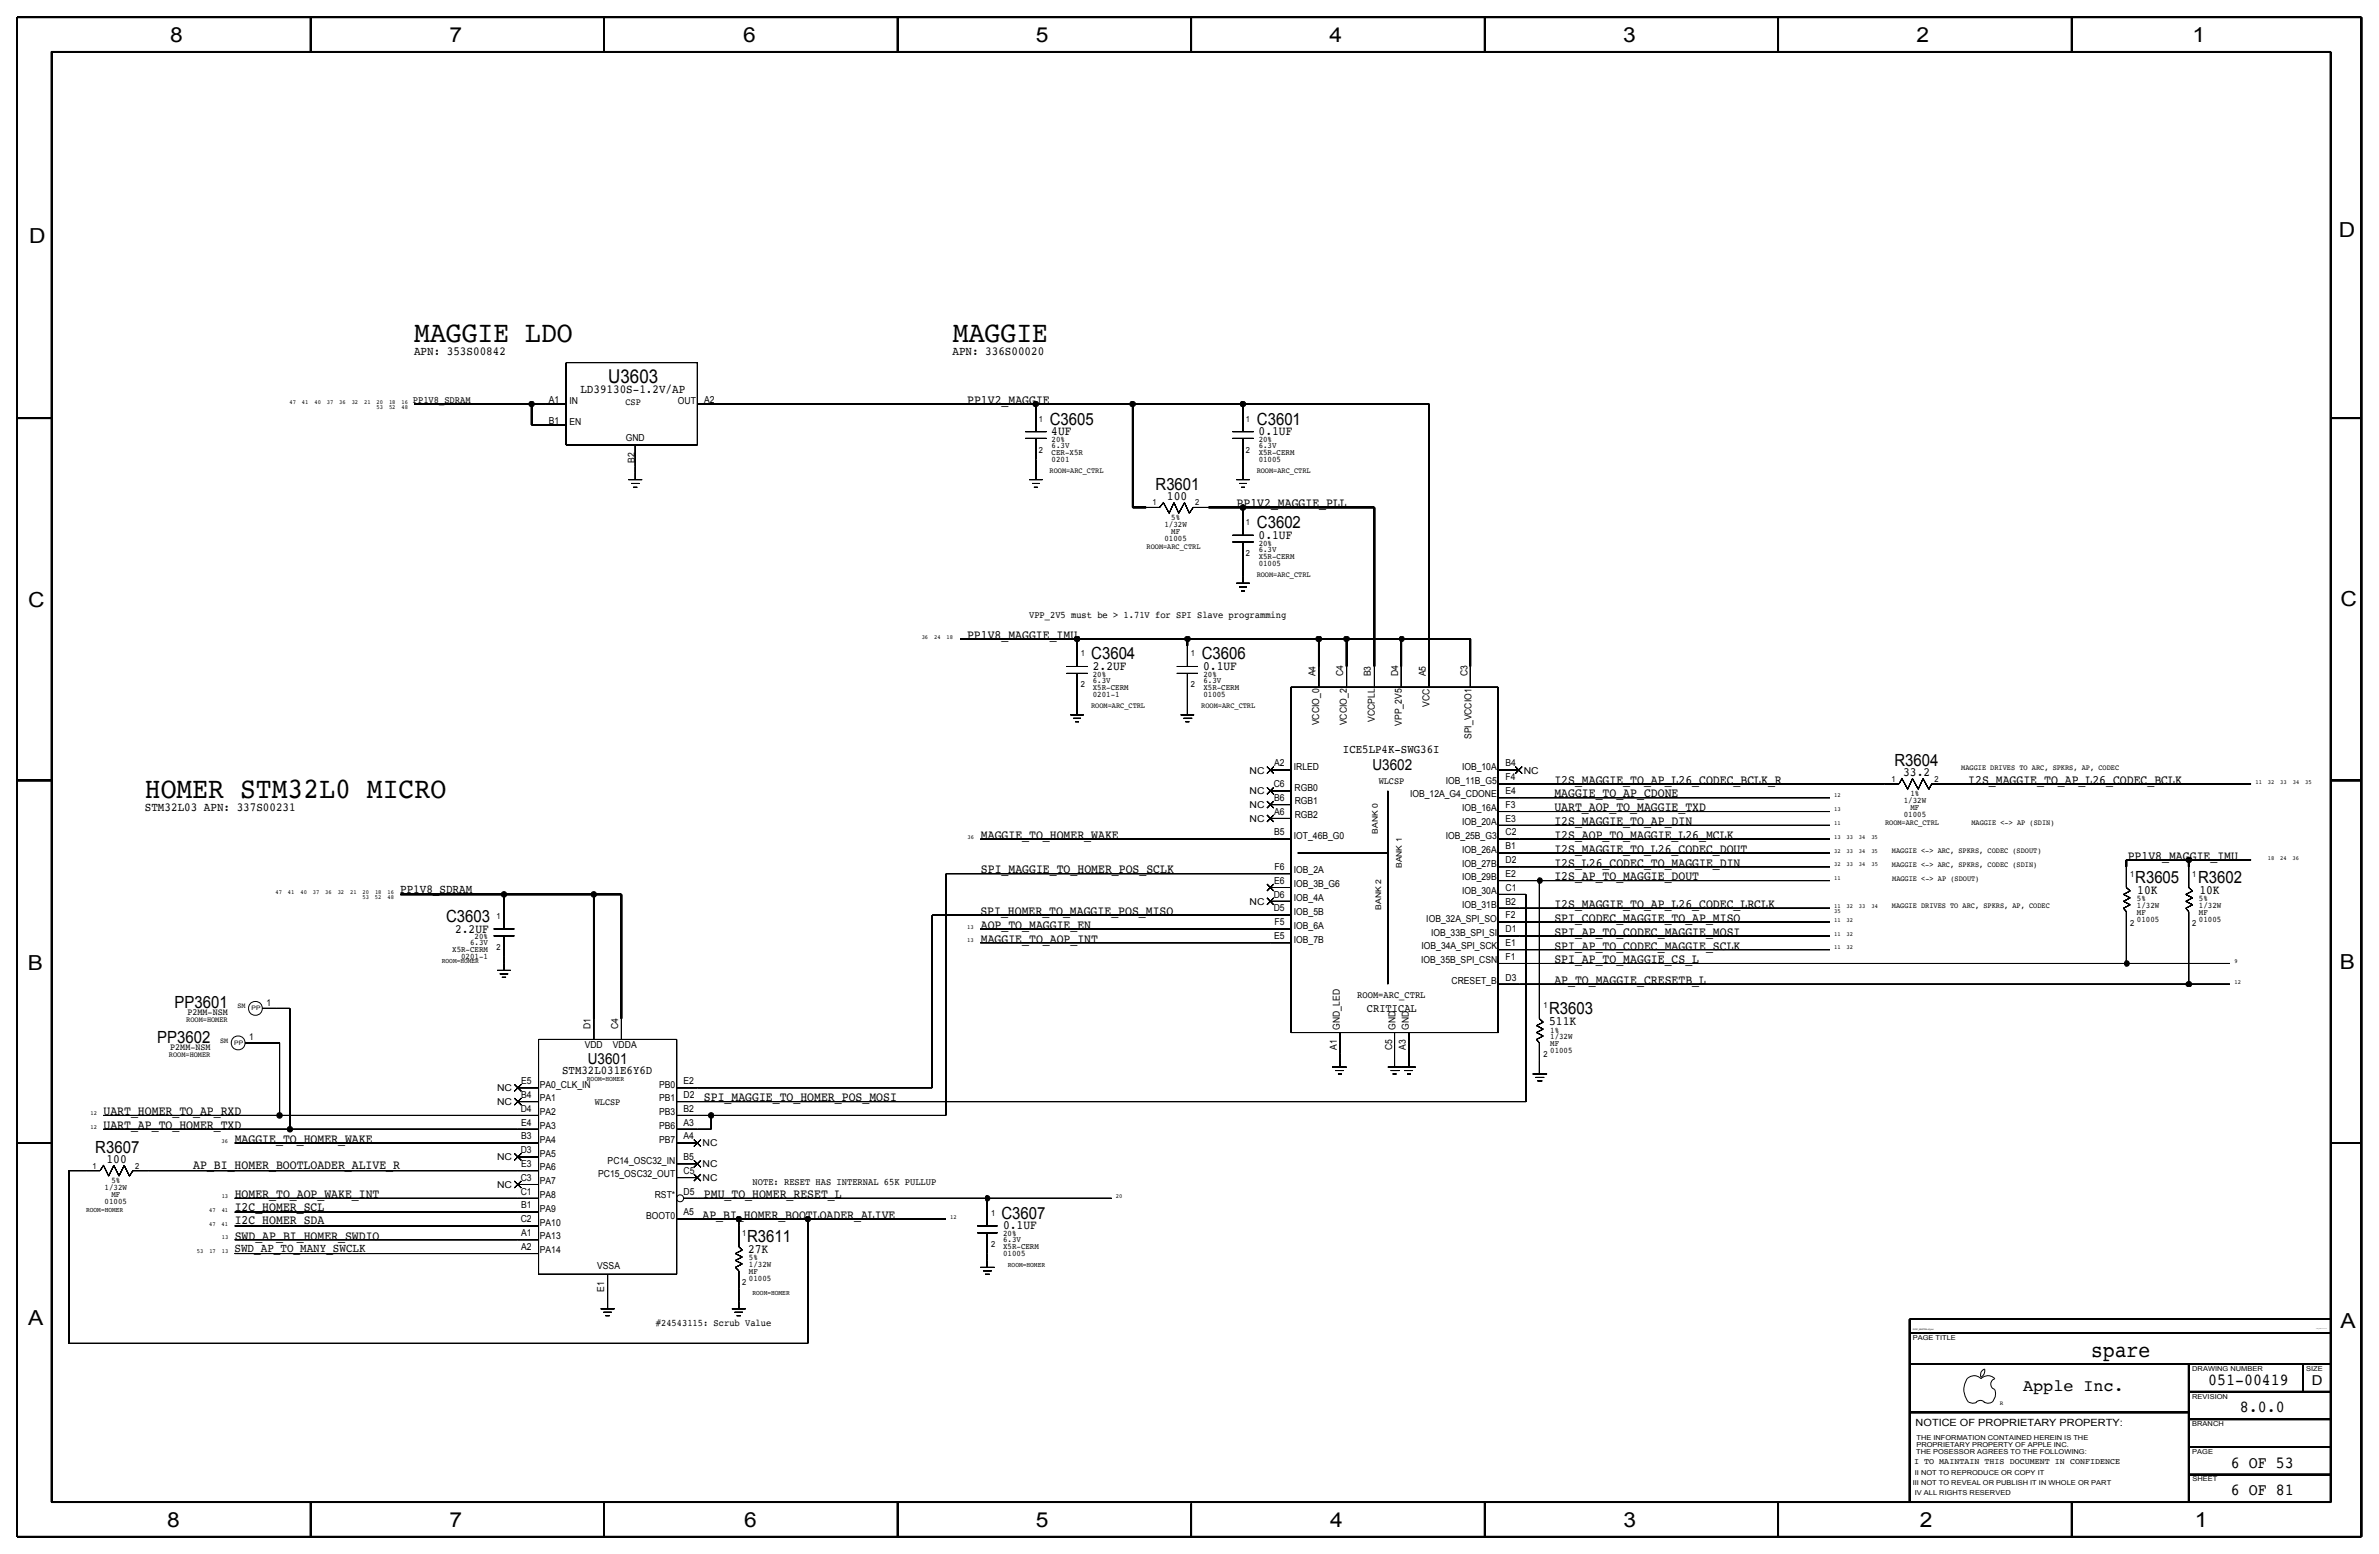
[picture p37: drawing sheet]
<svg xmlns="http://www.w3.org/2000/svg" width="875mm" height="572mm" viewBox="0 0 875 572" stroke-linecap="round" stroke-linejoin="round" font-family="sans-serif">
<defs><g id="words">
<g font-size="10.9">
<text x="152.4" y="125.8">MAGGIE LDO</text>
<text x="350.5" y="125.8">MAGGIE</text>
<text x="53.3" y="293.4">HOMER STM32L0 MICRO</text>
</g>
<text font-size="8.1" x="769.2" y="499.1">spare</text>
<g font-size="7.6">
<text x="62.5" y="15.5">8</text>
<text x="165.4" y="15.5">7</text>
<text x="273.3" y="15.5">6</text>
<text x="381" y="15.5">5</text>
<text x="489" y="15.5">4</text>
<text x="597" y="15.5">3</text>
<text x="704.9" y="15.5">2</text>
<text x="806.5" y="15.5">1</text>
<text x="10.7" y="89.5">D</text>
<text x="860.3" y="87.2">D</text>
<text x="10.4" y="223.3">C</text>
<text x="860.8" y="222.8">C</text>
<text x="10.2" y="356.7">B</text>
<text x="860.6" y="356.4">B</text>
<text x="10.4" y="487.5">A</text>
<text x="860.8" y="488.2">A</text>
<text x="61.5" y="561.7">8</text>
<text x="165.4" y="561.7">7</text>
<text x="273.8" y="561.6">6</text>
<text x="381" y="561.7">5</text>
<text x="489.2" y="561.7">4</text>
<text x="597.1" y="561.6">3</text>
<text x="706.2" y="561.7">2</text>
<text x="807.3" y="561.7">1</text>
</g>
<text font-size="7" x="223.7" y="140.7">U3603</text>
<g font-size="6.2">
<text x="386.1" y="156.1">C3605</text>
<text x="462.3" y="156.1">C3601</text>
<text x="425" y="180.2">R3601</text>
<text x="462.3" y="194.2">C3602</text>
<text x="401.4" y="242.5">C3604</text>
<text x="442" y="242.5">C3606</text>
<text x="696.8" y="281.9">R3604</text>
<text x="785.4" y="324.8">R3605</text>
<text x="808.5" y="324.8">R3602</text>
<text x="164.1" y="339">C3603</text>
<text x="64.2" y="370.8">PP3601</text>
<text x="569.8" y="373.1">R3603</text>
<text x="57.9" y="383.5">PP3602</text>
<text x="35" y="424.1">R3607</text>
<text x="368.3" y="448.3">C3607</text>
<text x="274.8" y="456.9">R3611</text>
<text x="812.2" y="509.3">051-00419</text>
<text x="744.2" y="511.5">Apple Inc.</text>
<text x="823.9" y="519.4">8.0.0</text>
<text x="820.6" y="539.7">6 OF 53</text>
<text x="820.6" y="549.9">6 OF 81</text>
</g>
<g font-size="5.6">
<text x="504.8" y="283.2">U3602</text>
<text x="216.2" y="391.2">U3601</text>
</g>
<text font-size="5" x="850.3" y="509.3">D</text>
<g font-size="4.7">
<text x="355.7" y="148.5">PP1V2_MAGGIE</text>
<text x="386.7" y="160.1">4UF</text>
<text x="462.9" y="160.1">0.1UF</text>
<text x="429.2" y="184">100</text>
<text x="454.8" y="186.6">PP1V2_MAGGIE_PLL</text>
<text x="462.9" y="198.2">0.1UF</text>
<text x="355.7" y="234.9">PP1V8_MAGGIE_IMU</text>
<text x="402" y="246.5">2.2UF</text>
<text x="442.5" y="246.5">0.1UF</text>
<text x="700" y="285.6">33.2</text>
<text x="571.7" y="293.3">MAGGIE_TO_AP_CDONE</text>
<text x="571.7" y="288.2">I2S_MAGGIE_TO_AP_L26_CODEC_BCLK_R</text>
<text x="724" y="288.2">I2S_MAGGIE_TO_AP_L26_CODEC_BCLK</text>
<text x="571.7" y="298.4">UART_AOP_TO_MAGGIE_TXD</text>
<text x="571.7" y="303.4">I2S_MAGGIE_TO_AP_DIN</text>
<text x="360.8" y="308.6">MAGGIE_TO_HOMER_WAKE</text>
<text x="571.7" y="308.5">I2S_AOP_TO_MAGGIE_L26_MCLK</text>
<text x="571.7" y="313.6">I2S_MAGGIE_TO_L26_CODEC_DOUT</text>
<text x="782.6" y="316.1">PP1V8_MAGGIE_IMU</text>
<text x="360.8" y="321.2">SPI_MAGGIE_TO_HOMER_POS_SCLK</text>
<text x="571.7" y="323.8">I2S_AP_TO_MAGGIE_DOUT</text>
<text x="571.7" y="318.7">I2S_L26_CODEC_TO_MAGGIE_DIN</text>
<text x="786.1" y="328.8">10K</text>
<text x="809" y="328.8">10K</text>
<text x="571.7" y="334">I2S_MAGGIE_TO_AP_L26_CODEC_LRCLK</text>
<text x="360.6" y="336.5">SPI_HOMER_TO_MAGGIE_POS_MISO</text>
<text x="360.8" y="341.6">AOP_TO_MAGGIE_EN</text>
<text x="571.7" y="339">SPI_CODEC_MAGGIE_TO_AP_MISO</text>
<text x="167.4" y="343">2.2UF</text>
<text x="360.8" y="346.7">MAGGIE_TO_AOP_INT</text>
<text x="571.7" y="344.1">SPI_AP_TO_CODEC_MAGGIE_MOSI</text>
<text x="571.7" y="349.2">SPI_AP_TO_CODEC_MAGGIE_SCLK</text>
<text x="571.7" y="354.3">SPI_AP_TO_MAGGIE_CS_L</text>
<text x="571.7" y="361.9">AP_TO_MAGGIE_CRESETB_L</text>
<text x="569.8" y="377">511K</text>
<text x="258.9" y="405.1">SPI_MAGGIE_TO_HOMER_POS_MOSI</text>
<text x="38.1" y="410.1">UART_HOMER_TO_AP_RXD</text>
<text x="38.1" y="415.2">UART_AP_TO_HOMER_TXD</text>
<text x="86.3" y="420.3">MAGGIE_TO_HOMER_WAKE</text>
<text x="39.2" y="427.8">100</text>
<text x="71.1" y="430">AP_BI_HOMER_BOOTLOADER_ALIVE_R</text>
<text x="86.3" y="440.7">HOMER_TO_AOP_WAKE_INT</text>
<text x="258.9" y="440.6">PMU_TO_HOMER_RESET_L</text>
<text x="86.3" y="445.2">I2C_HOMER_SCL</text>
<text x="258.4" y="448.3">AP_BI_HOMER_BOOTLOADER_ALIVE</text>
<text x="86.3" y="450.3">I2C_HOMER_SDA</text>
<text x="368.9" y="452.2">0.1UF</text>
<text x="86.3" y="456.1">SWD_AP_BI_HOMER_SWDIO</text>
<text x="275.1" y="460.8">27K</text>
</g>
<g font-size="4.5">
<text x="152.3" y="130.7">APN: 353S00842</text>
<text x="350.3" y="130.7">APN: 336S00020</text>
<text x="213.5" y="144.7">LD39130S-1.2V/AP</text>
<text x="53.3" y="298.4">STM32L03 APN: 337S00231</text>
<text x="147.2" y="328.3">PP1V8_SDRAM</text>
<text x="86.3" y="460.5">SWD_AP_TO_MANY_SWCLK</text>
</g>
<g font-size="4.4">
<text x="493.9" y="277">ICE5LP4K-SWG36I</text>
<text x="206.7" y="395">STM32L031E6Y6D</text>
</g>
<text font-size="4.3" x="502.8" y="372.1">CRITICAL</text>
<text font-size="3.7" x="704.6" y="524.5">NOTICE OF PROPRIETARY PROPERTY:</text>
<g font-size="3.6">
<text x="151.9" y="148.2">PP1V8_SDRAM</text>
<text x="378.5" y="227.3">VPP_2V5 must be &gt; 1.71V for SPI Slave programming</text>
<text x="499.2" y="367">ROOM=ARC_CTRL</text>
<text x="276.8" y="435.6">NOTE: RESET HAS INTERNAL 65K PULLUP</text>
<text x="241.2" y="487.7">#24543115: Scrub Value</text>
</g>
<g font-size="3.5">
<text x="201.8" y="148">A1</text>
<text x="209.5" y="148.5">IN</text>
<text x="230" y="149.1">CSP</text>
<text x="249.3" y="148.5">OUT</text>
<text x="259" y="148">A2</text>
<text x="201.8" y="155.8">B1</text>
<text x="209.5" y="156.2">EN</text>
<text x="230.1" y="162">GND</text>
<text x="233.4" y="170.3" transform="rotate(-90 233.4 170.3)">B2</text>
<text x="483.8" y="248.8" transform="rotate(-90 483.8 248.8)">A4</text>
<text x="494" y="248.8" transform="rotate(-90 494 248.8)">C4</text>
<text x="504.2" y="248.8" transform="rotate(-90 504.2 248.8)">B3</text>
<text x="514.3" y="248.8" transform="rotate(-90 514.3 248.8)">D4</text>
<text x="524.5" y="248.8" transform="rotate(-90 524.5 248.8)">A5</text>
<text x="539.7" y="248.8" transform="rotate(-90 539.7 248.8)">C3</text>
<text x="525.8" y="259.9" transform="rotate(-90 525.8 259.9)">VCC</text>
<text x="485.2" y="266.7" transform="rotate(-90 485.2 266.7)">VCCIO_0</text>
<text x="495.3" y="266.7" transform="rotate(-90 495.3 266.7)">VCCIO_2</text>
<text x="505.6" y="265.5" transform="rotate(-90 505.6 265.5)">VCCPLL</text>
<text x="515.7" y="266.9" transform="rotate(-90 515.7 266.9)">VPP_2V5</text>
<text x="541.2" y="271.8" transform="rotate(-90 541.2 271.8)">SPI_VCCIO1</text>
<text x="468.7" y="281.8">A2</text>
<text x="553.8" y="281.8">B4</text>
<text x="459.6" y="284.5">NC</text>
<text x="475.9" y="283.1">IRLED</text>
<text x="537.7" y="283.1">IOB_10A</text>
<text x="553.8" y="286.9">F4</text>
<text x="560.5" y="284.5">NC</text>
<text x="459.6" y="292.1">NC</text>
<text x="468.5" y="289.5">C6</text>
<text x="476.2" y="290.7">RGB0</text>
<text x="507.1" y="288.2">WLCSP</text>
<text x="518.7" y="293.3">IOB_12A_G4_CDONE</text>
<text x="531.8" y="288.2">IOB_11B_G5</text>
<text x="553.8" y="292">E4</text>
<text x="459.6" y="297.2">NC</text>
<text x="468.7" y="299.6">A6</text>
<text x="468.7" y="294.6">B6</text>
<text x="476.2" y="295.8">RGB1</text>
<text x="537.7" y="298.4">IOB_16A</text>
<text x="553.8" y="297.1">F3</text>
<text x="459.6" y="302.2">NC</text>
<text x="476.2" y="300.9">RGB2</text>
<text x="537.7" y="303.4">IOB_20A</text>
<text x="553.8" y="302.2">E3</text>
<text x="468.7" y="307.3">B5</text>
<text x="475.9" y="308.5">IOT_46B_G0</text>
<text x="531.8" y="308.5">IOB_25B_G3</text>
<text x="553.8" y="307.3">C2</text>
<text x="537.7" y="313.6">IOB_26A</text>
<text x="553.8" y="317.4">D2</text>
<text x="553.8" y="312.3">B1</text>
<text x="468.8" y="319.9">F6</text>
<text x="475.9" y="321.2">IOB_2A</text>
<text x="537.7" y="323.8">IOB_29B</text>
<text x="537.7" y="318.7">IOB_27B</text>
<text x="553.8" y="322.5">E2</text>
<text x="468.7" y="325">E6</text>
<text x="475.9" y="326.3">IOB_3B_G6</text>
<text x="537.7" y="328.9">IOB_30A</text>
<text x="553.8" y="327.6">C1</text>
<text x="459.6" y="332.7">NC</text>
<text x="468.5" y="335.2">D5</text>
<text x="468.5" y="330.1">D6</text>
<text x="475.9" y="331.4">IOB_4A</text>
<text x="537.7" y="333.9">IOB_31B</text>
<text x="553.8" y="332.7">B2</text>
<text x="468.8" y="340.3">F5</text>
<text x="475.9" y="341.6">IOB_6A</text>
<text x="475.9" y="336.5">IOB_5B</text>
<text x="524.6" y="339">IOB_32A_SPI_SO</text>
<text x="553.8" y="337.7">F2</text>
<text x="468.7" y="345.4">E5</text>
<text x="475.9" y="346.6">IOB_7B</text>
<text x="526.4" y="344.1">IOB_33B_SPI_SI</text>
<text x="553.8" y="347.9">E1</text>
<text x="553.8" y="342.8">D1</text>
<text x="522.9" y="349.2">IOB_34A_SPI_SCK</text>
<text x="553.8" y="353">F1</text>
<text x="522.7" y="354.2">IOB_35B_SPI_CSN</text>
<text x="533.9" y="361.9">CRESET_B</text>
<text x="553.8" y="360.6">D3</text>
<text x="98" y="369.8">1</text>
<text x="69" y="373.4">P2MM-NSM</text>
<text x="91.6" y="382.5">1</text>
<text x="217.2" y="378.5" transform="rotate(-90 217.2 378.5)">D1</text>
<text x="227.4" y="378.5" transform="rotate(-90 227.4 378.5)">C4</text>
<text x="492.8" y="378.7" transform="rotate(-90 492.8 378.7)">GND_LED</text>
<text x="513.3" y="378.7" transform="rotate(-90 513.3 378.7)">GND</text>
<text x="518.2" y="378.7" transform="rotate(-90 518.2 378.7)">GND</text>
<text x="62.6" y="386.1">P2MM-NSM</text>
<text x="215.1" y="385.2">VDD</text>
<text x="225.4" y="385.2">VDDA</text>
<text x="491.7" y="386.1" transform="rotate(-90 491.7 386.1)">A1</text>
<text x="512" y="386.3" transform="rotate(-90 512 386.3)">C5</text>
<text x="517.1" y="386.1" transform="rotate(-90 517.1 386.1)">A3</text>
<text x="182.8" y="401.3">NC</text>
<text x="191.7" y="398.7">E5</text>
<text x="198.6" y="400">PA0_CLK_IN</text>
<text x="242.4" y="400">PB0</text>
<text x="251.4" y="398.7">E2</text>
<text x="182.8" y="406.4">NC</text>
<text x="191.7" y="403.8">B4</text>
<text x="198.6" y="405">PA1</text>
<text x="218.8" y="406.4">WLCSP</text>
<text x="242.4" y="405.1">PB1</text>
<text x="251.4" y="403.8">D2</text>
<text x="191.5" y="408.9">D4</text>
<text x="191.7" y="413.9">E4</text>
<text x="198.6" y="410.1">PA2</text>
<text x="242.4" y="410.1">PB3</text>
<text x="251.4" y="414">A3</text>
<text x="251.4" y="408.9">B2</text>
<text x="191.7" y="419">B3</text>
<text x="198.6" y="415.2">PA3</text>
<text x="242.4" y="415.2">PB6</text>
<text x="251.4" y="419">A4</text>
<text x="191.5" y="424.1">D3</text>
<text x="198.6" y="425.4">PA5</text>
<text x="198.6" y="420.3">PA4</text>
<text x="242.4" y="420.3">PB7</text>
<text x="258.4" y="421.6">NC</text>
<text x="182.8" y="426.7">NC</text>
<text x="191.7" y="429.2">E3</text>
<text x="198.6" y="430.4">PA6</text>
<text x="223.5" y="427.9">PC14_OSC32_IN</text>
<text x="251.4" y="431.7">C5</text>
<text x="251.4" y="426.7">B5</text>
<text x="258.4" y="429.2">NC</text>
<text x="182.8" y="436.9">NC</text>
<text x="191.5" y="434.3">C3</text>
<text x="198.6" y="435.5">PA7</text>
<text x="220" y="433">PC15_OSC32_OUT</text>
<text x="258.4" y="434.3">NC</text>
<text x="191.5" y="439.4">C1</text>
<text x="198.6" y="440.6">PA8</text>
<text x="240.8" y="440.6">RST*</text>
<text x="251.4" y="439.4">D5</text>
<text x="191.5" y="449.5">C2</text>
<text x="191.7" y="444.4">B1</text>
<text x="198.6" y="445.7">PA9</text>
<text x="237.7" y="448.2">BOOT0</text>
<text x="251.4" y="447">A5</text>
<text x="191.7" y="454.6">A1</text>
<text x="198.6" y="455.8">PA13</text>
<text x="198.6" y="450.8">PA10</text>
<text x="191.7" y="459.7">A2</text>
<text x="198.6" y="460.9">PA14</text>
<text x="219.7" y="466.8">VSSA</text>
<text x="222.3" y="475" transform="rotate(-90 222.3 475)">E1</text>
</g>
<g font-size="3.1">
<text x="382.1" y="155">1</text>
<text x="458.3" y="155">1</text>
<text x="382.1" y="166.5">2</text>
<text x="386.8" y="162.5">20%</text>
<text x="386.8" y="164.9">6.3V</text>
<text x="386.8" y="167.4">CER-X5R</text>
<text x="458.3" y="166.5">2</text>
<text x="463" y="167.4">X5R-CERM</text>
<text x="463" y="164.8">6.3V</text>
<text x="463" y="162.5">20%</text>
<text x="386.8" y="169.8">0201</text>
<text x="463" y="169.9">01005</text>
<text x="423.8" y="185.9">1</text>
<text x="439.6" y="185.9">2</text>
<text x="430.8" y="191.1">5%</text>
<text x="428.3" y="193.8">1/32W</text>
<text x="430.8" y="196.3">MF</text>
<text x="458.3" y="192.9">1</text>
<text x="428.3" y="198.8">01005</text>
<text x="463" y="200.6">20%</text>
<text x="463" y="203.1">6.3V</text>
<text x="458.3" y="204.4">2</text>
<text x="463" y="208">01005</text>
<text x="463" y="205.6">X5R-CERM</text>
<text x="397.5" y="241.3">1</text>
<text x="437.9" y="241.3">1</text>
<text x="401.9" y="248.9">20%</text>
<text x="401.9" y="251.1">6.3V</text>
<text x="442.6" y="251.1">6.3V</text>
<text x="442.6" y="248.9">20%</text>
<text x="397.5" y="252.8">2</text>
<text x="401.9" y="253.7">X5R-CERM</text>
<text x="401.9" y="256.2">0201-1</text>
<text x="437.9" y="252.8">2</text>
<text x="442.6" y="256.2">01005</text>
<text x="442.6" y="253.7">X5R-CERM</text>
<text x="695.7" y="287.5">1</text>
<text x="711.5" y="287.5">2</text>
<text x="702.7" y="292.9">1%</text>
<text x="700.2" y="295.4">1/32W</text>
<text x="702.7" y="297.9">MF</text>
<text x="700.2" y="300.5">01005</text>
<text x="783.5" y="322.6">1</text>
<text x="806.3" y="322.6">1</text>
<text x="786" y="331.4">5%</text>
<text x="786" y="334">1/32W</text>
<text x="808.8" y="331.5">5%</text>
<text x="808.8" y="334">1/32W</text>
<text x="182.6" y="337.8">1</text>
<text x="783.5" y="340.4">2</text>
<text x="786" y="336.5">MF</text>
<text x="786" y="339">01005</text>
<text x="806.3" y="340.4">2</text>
<text x="808.8" y="336.5">MF</text>
<text x="808.8" y="339.1">01005</text>
<text x="172.9" y="347.7">6.3V</text>
<text x="174.6" y="345.4">20%</text>
<text x="166.3" y="350.3">X5R-CERM</text>
<text x="169.6" y="352.8">0201-1</text>
<text x="182.6" y="349.2">2</text>
<text x="567.7" y="370.8">1</text>
<text x="570.2" y="379.7">1%</text>
<text x="570.2" y="382.3">1/32W</text>
<text x="567.7" y="388.6">2</text>
<text x="570.2" y="384.8">MF</text>
<text x="570.2" y="387.4">01005</text>
<text x="34" y="429.8">1</text>
<text x="49.7" y="429.8">2</text>
<text x="38.5" y="437.7">1/32W</text>
<text x="41" y="435.1">5%</text>
<text x="38.5" y="442.7">01005</text>
<text x="41" y="440.2">MF</text>
<text x="364.5" y="447">1</text>
<text x="273" y="454.6">1</text>
<text x="368.9" y="454.7">20%</text>
<text x="364.5" y="458.5">2</text>
<text x="368.9" y="459.5">X5R-CERM</text>
<text x="368.9" y="456.9">6.3V</text>
<text x="275.5" y="463.5">5%</text>
<text x="275.5" y="466.1">1/32W</text>
<text x="368.9" y="462">01005</text>
<text x="273" y="472.4">2</text>
<text x="275.5" y="471.2">01005</text>
<text x="275.5" y="468.6">MF</text>
<text x="704.1" y="538.5">I TO MAINTAIN THIS DOCUMENT IN CONFIDENCE</text>
</g>
<g font-size="2.9">
<text x="386" y="174.1">ROOM=ARC_CTRL</text>
<text x="462.2" y="174.1">ROOM=ARC_CTRL</text>
<text x="421.7" y="201.8">ROOM=ARC_CTRL</text>
<text x="462.2" y="212.1">ROOM=ARC_CTRL</text>
<text x="401.3" y="260.4">ROOM=ARC_CTRL</text>
<text x="441.8" y="260.4">ROOM=ARC_CTRL</text>
<text x="721.4" y="283.2">MAGGIE DRIVES TO ARC, SPKRS, AP, CODEC</text>
<text x="693.3" y="303.5">ROOM=ARC_CTRL</text>
<text x="725.1" y="303.5">MAGGIE &lt;-&gt; AP (SDIN)</text>
<text x="506.7" y="306.6" transform="rotate(-90 506.7 306.6)">BANK 0</text>
<text x="695.9" y="313.7">MAGGIE &lt;-&gt; ARC, SPKRS, CODEC (SDOUT)</text>
<text x="515.6" y="319.3" transform="rotate(-90 515.6 319.3)">BANK 1</text>
<text x="695.9" y="318.7">MAGGIE &lt;-&gt; ARC, SPKRS, CODEC (SDIN)</text>
<text x="696" y="323.8">MAGGIE &lt;-&gt; AP (SDOUT)</text>
<text x="508" y="334.5" transform="rotate(-90 508 334.5)">BANK 2</text>
<text x="695.9" y="334">MAGGIE DRIVES TO ARC, SPKRS, AP, CODEC</text>
<text x="68.5" y="375.9">ROOM=HOMER</text>
<text x="62.1" y="388.6">ROOM=HOMER</text>
</g>
<g font-size="2.8">
<text x="87.4" y="370.9">SM</text>
<text x="81" y="383.5">SM</text>
</g>
<g font-size="2.6">
<text x="162.5" y="354.3">ROOM=HOMER</text>
<text x="215.9" y="397.5">ROOM=HOMER</text>
<text x="31.7" y="445.8">ROOM=HOMER</text>
<text x="370.7" y="466.1">ROOM=HOMER</text>
<text x="276.8" y="476.3">ROOM=HOMER</text>
</g>
<g font-size="2.5">
<text x="703.5" y="492.8">PAGE TITLE</text>
<text x="806.3" y="504.2">DRAWING NUMBER</text>
<text x="848.2" y="504.2">SIZE</text>
<text x="806.3" y="514.4">REVISION</text>
<text x="806.3" y="524.5">BRANCH</text>
<text x="704.9" y="532.1">PROPRIETARY PROPERTY OF APPLE INC.</text>
<text x="704.9" y="529.6">THE INFORMATION CONTAINED HEREIN IS THE</text>
<text x="704.8" y="534.7">THE POSESSOR AGREES TO THE FOLLOWING:</text>
<text x="806.3" y="534.7">PAGE</text>
<text x="704.3" y="542.3">II NOT TO REPRODUCE OR COPY IT</text>
<text x="806.4" y="544.8">SHEET</text>
<text x="703.5" y="546.1">III NOT TO REVEAL OR PUBLISH IT IN WHOLE OR PART</text>
<text x="704.3" y="549.9">IV ALL RIGHTS RESERVED</text>
</g>
<g font-size="2.3">
<text x="106.5" y="148.4">47</text>
<text x="111.1" y="148.4">41</text>
<text x="115.6" y="148.4">40</text>
<text x="120.2" y="148.4">37</text>
<text x="124.8" y="148.4">36</text>
<text x="129.4" y="148.4">32</text>
<text x="133.9" y="148.4">21</text>
<text x="138.5" y="148.4">20</text>
<text x="143.1" y="148.4">18</text>
<text x="147.7" y="148.4">16</text>
<text x="138.5" y="150.3">53</text>
<text x="143.1" y="150.3">52</text>
<text x="147.7" y="150.3">48</text>
<text x="339" y="234.8">36</text>
<text x="343.6" y="234.8">24</text>
<text x="348.2" y="234.8">18</text>
<text x="674.6" y="293.2">12</text>
<text x="829.6" y="288.2">11</text>
<text x="834.2" y="288.2">32</text>
<text x="838.7" y="288.2">33</text>
<text x="843.3" y="288.2">34</text>
<text x="847.9" y="288.2">35</text>
<text x="674.6" y="298.3">13</text>
<text x="674.6" y="303.4">11</text>
<text x="355.8" y="308.5">36</text>
<text x="674.6" y="308.5">13</text>
<text x="679.2" y="308.5">33</text>
<text x="683.7" y="308.5">34</text>
<text x="688.3" y="308.5">35</text>
<text x="674.6" y="313.6">32</text>
<text x="679.2" y="313.6">33</text>
<text x="683.7" y="313.6">34</text>
<text x="688.3" y="313.6">35</text>
<text x="834.1" y="316.1">18</text>
<text x="838.7" y="316.1">24</text>
<text x="843.2" y="316.1">36</text>
<text x="674.6" y="323.7">11</text>
<text x="674.6" y="318.7">32</text>
<text x="679.2" y="318.7">33</text>
<text x="683.8" y="318.7">34</text>
<text x="688.3" y="318.7">35</text>
<text x="101.4" y="328.8">47</text>
<text x="105.9" y="328.8">41</text>
<text x="110.5" y="328.8">40</text>
<text x="115.1" y="328.8">37</text>
<text x="119.6" y="328.8">36</text>
<text x="124.2" y="328.8">32</text>
<text x="128.8" y="328.8">21</text>
<text x="133.4" y="328.8">20</text>
<text x="137.9" y="328.8">18</text>
<text x="142.5" y="328.8">16</text>
<text x="133.3" y="330.7">53</text>
<text x="137.9" y="330.7">52</text>
<text x="142.5" y="330.7">48</text>
<text x="674.6" y="335.7">35</text>
<text x="674.6" y="333.9">11</text>
<text x="679.2" y="333.9">32</text>
<text x="683.8" y="333.9">33</text>
<text x="688.3" y="333.9">34</text>
<text x="355.8" y="341.5">13</text>
<text x="674.6" y="339">11</text>
<text x="679.2" y="339">32</text>
<text x="355.8" y="346.6">13</text>
<text x="674.6" y="344.1">11</text>
<text x="679.2" y="344.1">32</text>
<text x="674.6" y="349.1">11</text>
<text x="679.2" y="349.1">32</text>
<text x="821.9" y="354.2">9</text>
<text x="821.9" y="361.8">12</text>
<text x="92.5" y="371.6">PP</text>
<text x="86.2" y="384.3">PP</text>
<text x="33.3" y="410.1">12</text>
<text x="33.3" y="415.2">12</text>
<text x="81.5" y="420.3">36</text>
<text x="81.5" y="440.6">13</text>
<text x="410.4" y="440.6">20</text>
<text x="77" y="445.7">47</text>
<text x="81.5" y="445.7">41</text>
<text x="349.5" y="448.2">12</text>
<text x="77" y="450.7">47</text>
<text x="81.5" y="450.7">41</text>
<text x="81.6" y="455.8">13</text>
<text x="72.4" y="460.9">53</text>
<text x="77" y="460.9">17</text>
<text x="81.6" y="460.9">13</text>
</g>
<text font-size="2.2" x="735.5" y="516.8">R</text>
<text font-size=".9" x="703.5" y="489">SYNC_MASTER=Sync</text>
<text font-size=".4" x="851.9" y="488.9">SYNC_DATE=05/17/2016</text>
</g></defs>
<g fill="none" stroke="#000" stroke-width=".37">
<path d="M208.2 133.4v30.3v-30.3h48.3h-48.3h48.3v30.3v-30.3v30.3h-48.3h48.3h-48.3zM200.6 148.5h7.6M200.6 156.3h7.6M256.5 148.5h7.6M377.1 158.8h7.8M381 151v7.8M453.3 158.8h7.8M457.2 151v7.8M231.1 176.4h5.1M232.1 177.8h3.1M232.9 179.2h1.5M233.6 163.7v12.7"/>
<path d="M377.1 161.2h7.8M378.5 176.4h5M379.6 177.8h2.8M380.3 179.2h1.4M381 161.2v15.2M453.3 161.2h7.8M454.7 176.4h5M455.8 177.8h2.8M456.5 179.2h1.4M457.2 161.2v15.2M421.6 186.6h4.9h-4.9h4.9l1.4-1.7-1.4 1.7 1.4-1.7 2.1 3.8-2.1-3.8 2.1 3.8 1.8-3.8-1.8 3.8 1.8-3.8 1.8 3.8-1.8-3.8 1.8 3.8 2.1-3.8-2.1 3.8 2.1-3.8 1.7 3.8-1.7-3.8 1.7 3.8 1.5-2.1-1.5 2.1 1.5-2.1h5.6M453.3 196.9h7.8"/>
<path d="M453.3 199.3h7.8M457.2 199.3v15.2M457.2 189.1v7.8M454.7 214.5h5M455.8 215.9h2.8M456.5 217.3h1.4M396.2 237.5v7.6M436.7 237.5v7.6M392.3 245.1h7.7M392.3 247.7h7.7M396.2 247.7v15.2M432.9 245.1h7.7"/>
<path d="M432.9 247.7h7.7M436.7 247.7v15.2M474.8 252.7v127v-127h76.2h-76.2h76.2v127v-127v127h-76.2h76.2h-76.2zM485.1 245.1v7.6M495.3 245.1v7.6M505.5 245.1v7.6M515.4 245.1v7.6M525.6 245.1v7.6M540.8 245.1v7.6M393.7 262.9h4.9M394.8 264.2h2.8M395.5 265.4h1.4"/>
<path d="M434.3 262.9h4.9M435.3 264.2h3.2M436 265.4h1.4M466 299.7l2.5 2.6M466 294.6l2.5 2.6M466 289.6l2.5 2.5M466 281.9l2.5 2.6M467.4 283.2h7.4M467.4 290.8h7.4M467.4 295.9h7.4M468.5 299.7l-2.5 2.6M468.5 294.6l-2.5 2.6"/>
<path d="M468.5 289.6l-2.5 2.5M468.5 281.9l-2.5 2.6M510.5 290.8v71.2M551 298.5h122.1M551 288.3h147.5h-5.3h5.3l1.1-2-1.1 2 1.1-2 2.1 3.9-2.1-3.9 2.1 3.9 1.7-3.9-1.7 3.9 1.7-3.9 2.2 3.9-2.2-3.9 2.2 3.9 1.7-3.9-1.7 3.9 1.7-3.9 2.1 3.9M551 293.4h122.1M551 283.2h7.8M557.4 281.9l2.5 2.6M559.9 281.9l-2.5 2.6M828 288.3h-117.5h5.6h-5.6l-1.1 2M360.5 308.6h114.3M467.4 301h7.4"/>
<path d="M477.3 313.7h33.2M551 313.7h122.1M551 308.6h122.1M551 303.5h122.1M551 318.8h122.1M782.1 318.8v7.6v-7.6v7.6l1.4 1.3-1.4-1.3 1.4 1.3-2.5 1.2 2.5-1.2-2.5 1.2 2.5 1.3-2.5-1.3 2.5 1.3-2.5 1.3 2.5-1.3-2.5 1.3 2.5 1.2-2.5-1.2 2.5 1.2-2.5 1.3 2.5-1.3-2.5 1.3 1.1 1.3-1.1-1.3 1.1 1.3v19M805 318.8v7.6v-7.6v7.6l1.4 1.3-1.4-1.3 1.4 1.3-2.4 1.2 2.4-1.2-2.4 1.2 2.4 1.3-2.4-1.3 2.4 1.3-2.4 1.3 2.4-1.3-2.4 1.3 2.4 1.2-2.4-1.2 2.4 1.2-2.4 1.3 2.4-1.3-2.4 1.3 1 1.3-1-1.3 1 1.3v26.7v-20.4v20.4h15.2M185.4 328.9v12.7M466 330.2l2.5 2.5M466 325.1l2.5 2.6M467.4 326.4h7.4M467.4 331.5h7.4"/>
<path d="M468.5 330.2l-2.5 2.5M468.5 325.1l-2.5 2.6M474.8 321.3h-126.9h119.5h-119.5v88.9v-88.9v88.9h-86.3M474.8 336.6h-131.9h124.5h-124.5v63.5v-63.5v63.5h-94M551 323.9h15.2h-7.4h7.4v50.7v-7.6v7.6l1.4 1.3-1.4-1.3 1.4 1.3-2.5 1.3 2.5-1.3-2.5 1.3 2.5 1.3-2.5-1.3 2.5 1.3-2.5 1.2 2.5-1.2-2.5 1.2 2.5 1.3-2.5-1.3 2.5 1.3-2.5 1.3 2.5-1.3-2.5 1.3 1.1 1.2-1.1-1.2 1.1 1.2v11.5M551 328.9h10.3h-2.5h2.5v76.2v-76.2v76.2h-312.4M551 339.1h122.1M551 334h122.1M566.2 323.9h106.9M181.6 341.6h7.6M181.6 344.2h7.6M182.8 356.9h5.1"/>
<path d="M183.8 358.1h3.1M184.6 359.4h1.5M185.4 344.2v12.7M360.5 341.6h114.3M360.5 346.7h114.3M551 349.2h122.1M551 344.2h122.1M551 354.3h269.2M96.5 370.8h10.1h-5h5v44.5M218.4 374.6v7.7M228.6 374.6v7.7M492.8 379.7v12.7"/>
<path d="M512.9 379.7v12.7M518.2 379.7v12.7M551 362h254M90.1 383.5h12.7h-7.6h7.6v26.7v-26.7v26.7h95.3M189.2 398.8l2.5 2.5M191.7 398.8l-2.5 2.5M198.1 382.3v86.3v-86.3h50.8h-50.8h50.8v86.3v-86.3v86.3h-50.8h50.8h-50.8zM490 392.4h5.3M491.1 393.7h3.1M492.1 395h1.4M510.5 392.4h10.2M511.5 393.7h3.2"/>
<path d="M512.2 395h1.4M516.5 393.7h3.1M517.5 395h1.4M563.7 395h5.3M564.8 396.2h3.2M565.5 397.5h1.8M38.1 410.2h64.7M38.1 415.3h160M189.2 403.9l2.5 2.5M190.5 405.1h7.6M190.5 400.1h7.6M191.7 403.9l-2.5 2.5"/>
<path d="M248.9 410.2h12.7M255.2 419.1l2.6 2.5M257.8 419.1l-2.6 2.5M261.6 410.2v5.1v-5.1v5.1h-12.7M47.6 432.5l-1.9-3.9 1.9 3.9-1.9-3.9-1.9 3.9 1.9-3.9-1.9 3.9-1.9-3.9 1.9 3.9-1.9-3.9-1.9 3.9 1.9-3.9-1.9 3.9-1.9-3.9 1.9 3.9-1.9-3.9-1.3 1.9 1.3-1.9-1.3 1.9h-11.4h6.3h-6.3v63.5v-63.5v63.5h271.7h-271.7h271.7v-45.7v45.7v-45.7h50.8M86.3 420.4h111.8M189.2 434.3l2.5 2.6M189.2 424.2l2.5 2.5M190.5 435.6h7.6M190.5 425.5h7.6M191.7 434.3l-2.5 2.6M191.7 424.2l-2.5 2.5"/>
<path d="M198.1 430.5h-149.2h5.7h-5.7l-1.3 2.1M248.9 433.1h7.6M248.9 428h7.6M248.9 420.4h7.6M255.2 426.7l2.6 2.6M255.2 431.8l2.6 2.5M257.8 426.7l-2.6 2.6M257.8 431.8l-2.6 2.5M86.3 440.7h111.8M86.3 445.8h111.8M86.3 450.9h111.8M86.3 455.9h111.8"/>
<path d="M248.9 448.3h22.8M251.5 440.7h111.5h-106.5h106.5v10.2M271.7 448.3v10.2v-7.6v7.6l1.3 1.2-1.3-1.2 1.3 1.2-2.5 1.3 2.5-1.3-2.5 1.3 2.5 1.3-2.5-1.3 2.5 1.3-2.5 1.3 2.5-1.3-2.5 1.3 2.5 1.2-2.5-1.2 2.5 1.2-2.5 1.3 2.5-1.3-2.5 1.3 1.2 1.3-1.2-1.3 1.2 1.3v13.9M271.7 448.3h25.4M359.5 450.9h7.4M359.5 453.4h7.4M363 453.4v12.7M363 440.7h45.9M86.3 461h111.8M223.5 468.6v12.7M360.5 466.1h5.3M361.6 467.4h3.2"/>
<path d="M362.3 468.6h1.8M220.9 481.3h5.1M221.9 482.6h3.1M222.7 483.9h1.5M269.2 481.3h5.1M270.2 482.6h3.1M271 483.9h1.5M724.1 515.6l.5 .2a2.67 2.67 0 0 0 2.5-.2M726.8 515.7a2.09 2.09 0 0 1 3.1 0M728.6 506.5a2.69 2.69 0 0 0 1.3-3 2.26 2.26 0 0 0-1.3 3M729.7 515.6l.4 .2a2.67 2.67 0 0 0 2.6-.2M733.7 511.1a4.5 4.5 0 0 1-1 4.6"/>
<path d="M733.8 511a2.08 2.08 0 0 1-1.6-2 2.08 2.08 0 0 1 1.6-2 3.5 3.5 0 0 0-5.2 0 3.5 3.5 0 0 0-3.9-.8 3.5 3.5 0 0 0-2.2 3.3 7.1 7.1 0 0 0 1.6 6.2"/>
<circle cx="93.9" cy="370.9" r="2.56"/>
<circle cx="87.6" cy="383.6" r="2.56"/>
<circle cx="250.1" cy="440.7" r="1.28"/>
</g>
<g fill="none" stroke="#000" stroke-width=".6" stroke-linecap="butt">
<path d="M6.3 6.4v558.7v-558.7h862.2h-862.2h862.2v558.7v-558.7v558.7h-862.2h862.2h-862.2zM19 19.1v533.4v-533.4h838.2h-838.2h838.2v533.4v-533.4v533.4h-838.2h838.2h-838.2zM114.3 6.4v12.7M222.2 6.4v12.7M330.2 6.4v12.7M438.1 6.4v12.7M546.1 6.4v12.7M654 6.4v12.7M762 6.4v12.7M6.3 153.8h12.7M152.4 148.5h48.2M195.5 148.5v7.8v-7.8v7.8h5.1"/>
<path d="M264.1 148.5h116.9M381 148.5h35.6h-35.6h35.6v38.1v-38.1v38.1h5M381 148.5v2.5M416.6 148.5h40.6h-40.6h40.6v2.5M457.2 148.5h68.4h-68.4h68.4v96.6M857.2 153.8h11.3M444.5 186.6h61h-48.3h48.3v58.5M457.2 186.6v2.5M353.1 235h43.1M396.2 235h40.5M396.2 235v2.5M436.7 235h48.4"/>
<path d="M436.7 235v2.5M485.1 235h10.2M485.1 235v10.1M495.3 235h20.1M495.3 235v10.1M515.4 235h25.4h-25.4h25.4v10.1M515.4 235v10.1M6.3 287h12.7M857.2 287h11.3M805 316.2h-22.9h22.9h-22.9v2.6M828 316.2h-23h23h-23v2.6M147.3 328.9h71.1"/>
<path d="M218.4 328.9v45.7M218.4 328.9h10.2h-10.2h10.2v45.7M6.3 420.4h12.7M857.2 420.4h11.3M702.4 490.2h154.8M702.4 490.2v62.3M857.2 485.1h-154.8h154.8h-154.8v5.1M702.4 519.4h102.6M702.4 501.6h154.8M805 501.6v50.9M805 511.8h52.2M847 501.6v10.2"/>
<path d="M805 522h52.2M805 532.1h52.2M114.3 552.5v12.6M222.2 552.5v12.6M330.2 552.5v12.6M438.1 553v12.1M546.1 552.5v12.6M654 552.5v12.6M762 552.5v12.6M805 542.3h52.2"/>
</g>
<g fill="#000" stroke="#000" stroke-width=".37">
<circle cx="195.5" cy="148.6" r="1"/>
<circle cx="381" cy="148.6" r="1.03"/>
<circle cx="416.6" cy="148.6" r="1.03"/>
<circle cx="457.2" cy="148.6" r="1.03"/>
<circle cx="457.2" cy="186.7" r="1.03"/>
<circle cx="396.2" cy="234.9" r="1.06"/>
<circle cx="436.8" cy="235" r="1.02"/>
<circle cx="485.1" cy="234.9" r="1.06"/>
<circle cx="495.2" cy="235" r="1.02"/>
<circle cx="515.5" cy="235" r=".98"/>
<circle cx="805.1" cy="316.2" r="1.02"/>
<circle cx="185.4" cy="328.9" r="1.01"/>
<circle cx="218.4" cy="328.9" r="1.01"/>
<circle cx="566.3" cy="323.9" r=".98"/>
<circle cx="782.2" cy="354.4" r=".98"/>
<circle cx="805.1" cy="362" r="1.02"/>
<circle cx="102.8" cy="410.2" r="1.01"/>
<circle cx="106.6" cy="415.3" r="1.01"/>
<circle cx="261.6" cy="410.2" r="1.01"/>
<circle cx="271.7" cy="448.3" r="1.01"/>
<circle cx="297.1" cy="448.3" r="1.01"/>
<circle cx="363.1" cy="440.7" r=".98"/>
</g>
<use href="#words"/>
</svg>
